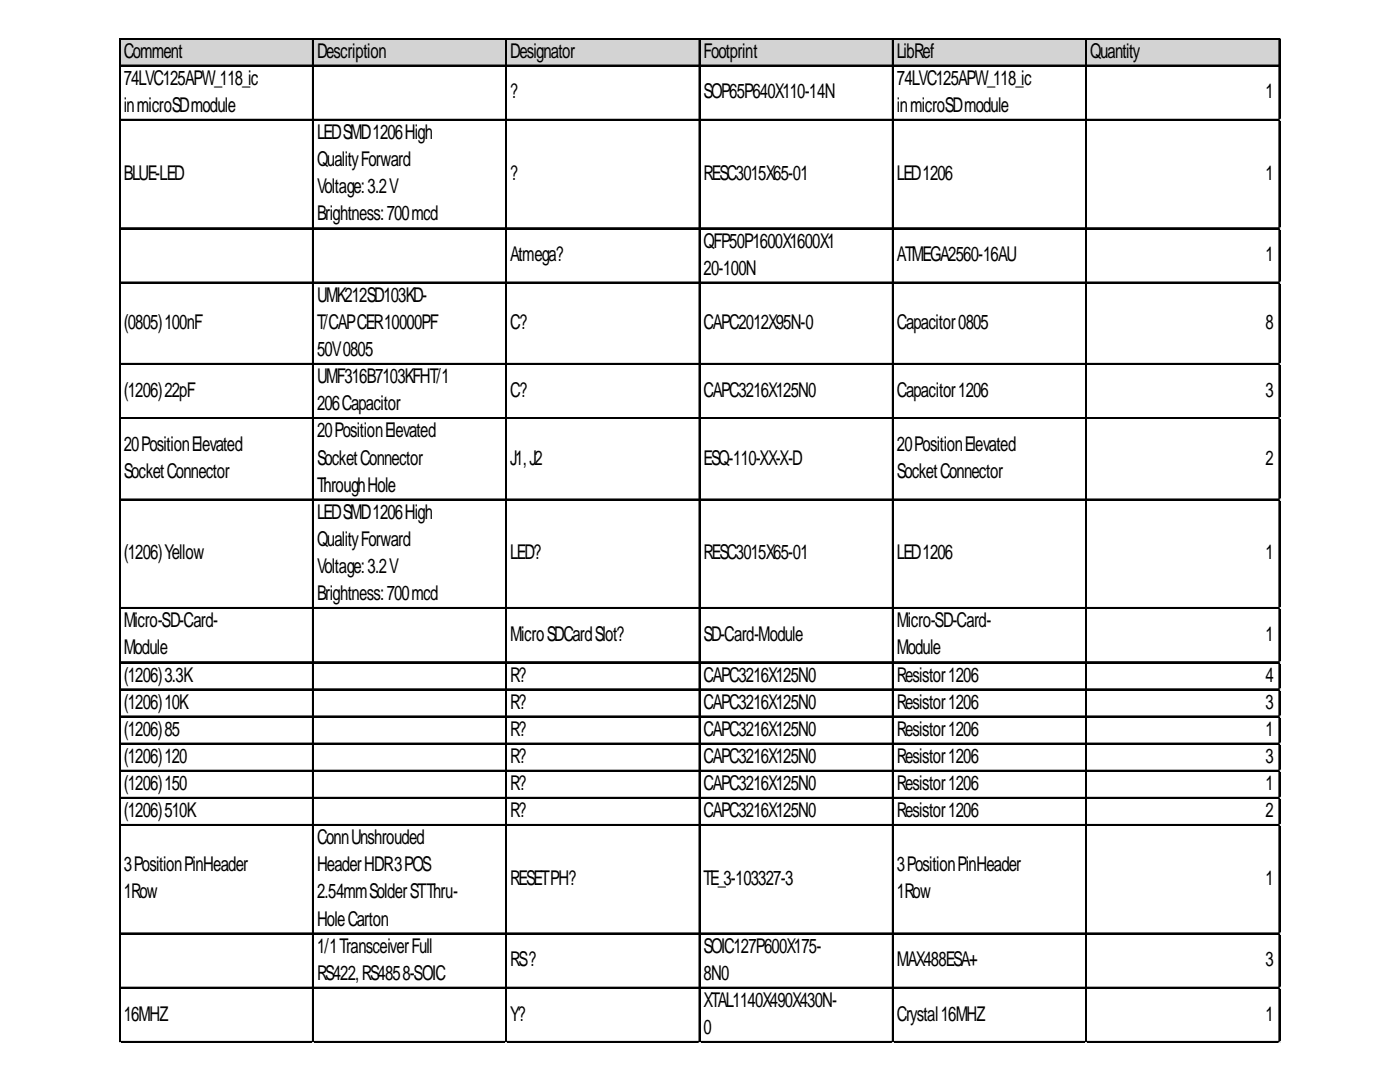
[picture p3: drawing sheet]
<svg xmlns="http://www.w3.org/2000/svg" width="279mm" height="216mm" viewBox="0 0 279 216" stroke-linecap="round" stroke-linejoin="round" font-family="sans-serif">
<defs><g id="words">
<g font-size="4.1">
<text x="24.7" y="11.5">Comment</text>
<text x="63.3" y="11.5">Description</text>
<text x="101.8" y="11.5">Designator</text>
<text x="140.4" y="11.5">Footprint</text>
<text x="179" y="11.5">LibRef</text>
<text x="217.6" y="11.5">Quantity</text>
<text x="24.7" y="16.9">74LVC125APW_118_ic</text>
<text x="179" y="16.9">74LVC125APW_118_ic</text>
<text x="24.7" y="22.3">inmicroSDmodule</text>
<text x="101.8" y="19.6">?</text>
<text x="140.4" y="19.6">SOP65P640X110-14N</text>
<text x="179" y="22.3">inmicroSDmodule</text>
<text x="252.5" y="19.6">1</text>
<text x="63.3" y="27.7">LEDSMD1206High</text>
<text x="24.7" y="35.9">BLUE-LED</text>
<text x="63.3" y="33.2">QualityForward</text>
<text x="101.8" y="35.9">?</text>
<text x="140.4" y="35.9">RESC3015X65-01</text>
<text x="179" y="35.9">LED1206</text>
<text x="252.5" y="35.9">1</text>
<text x="63.3" y="38.6">Voltage:3.2V</text>
<text x="63.3" y="44">Brightness:700mcd</text>
<text x="101.8" y="52.1">Atmega?</text>
<text x="140.4" y="49.4">QFP50P1600X1600X1</text>
<text x="179" y="52.1">ATMEGA2560-16AU</text>
<text x="252.5" y="52.1">1</text>
<text x="140.4" y="54.8">20-100N</text>
<text x="24.7" y="65.6">(0805)100nF</text>
<text x="63.3" y="60.2">UMK212SD103KD-</text>
<text x="63.3" y="65.6">T/CAPCER10000PF</text>
<text x="101.8" y="65.6">C?</text>
<text x="140.4" y="65.6">CAPC2012X95N-0</text>
<text x="179" y="65.6">Capacitor0805</text>
<text x="252.5" y="65.6">8</text>
<text x="63.3" y="71">50V0805</text>
<text x="63.3" y="76.5">UMF316B7103KFHT/1</text>
<text x="24.7" y="79.2">(1206)22pF</text>
<text x="63.3" y="81.9">206Capacitor</text>
<text x="101.8" y="79.2">C?</text>
<text x="140.4" y="79.2">CAPC3216X125N0</text>
<text x="179" y="79.2">Capacitor1206</text>
<text x="252.5" y="79.2">3</text>
<text x="24.7" y="90">20PositionElevated</text>
<text x="63.3" y="87.3">20PositionElevated</text>
<text x="179" y="90">20PositionElevated</text>
<text x="24.7" y="95.4">SocketConnector</text>
<text x="63.3" y="92.7">SocketConnector</text>
<text x="101.8" y="92.7">J1,J2</text>
<text x="140.4" y="92.7">ESQ-110-XX-X-D</text>
<text x="179" y="95.4">SocketConnector</text>
<text x="252.5" y="92.7">2</text>
<text x="63.3" y="98.1">ThroughHole</text>
<text x="63.3" y="103.5">LEDSMD1206High</text>
<text x="24.7" y="111.6">(1206)Yellow</text>
<text x="63.3" y="108.9">QualityForward</text>
<text x="101.8" y="111.6">LED?</text>
<text x="140.4" y="111.6">RESC3015X65-01</text>
<text x="179" y="111.6">LED1206</text>
<text x="252.5" y="111.6">1</text>
<text x="63.3" y="114.3">Voltage:3.2V</text>
<text x="63.3" y="119.8">Brightness:700mcd</text>
<text x="24.7" y="125.2">Micro-SD-Card-</text>
<text x="179" y="125.2">Micro-SD-Card-</text>
<text x="24.7" y="130.6">Module</text>
<text x="101.8" y="127.9">MicroSDCardSlot?</text>
<text x="140.4" y="127.9">SD-Card-Module</text>
<text x="179" y="130.6">Module</text>
<text x="252.5" y="127.9">1</text>
<text x="24.7" y="136">(1206)3.3K</text>
<text x="101.8" y="136">R?</text>
<text x="140.4" y="136">CAPC3216X125N0</text>
<text x="179" y="136">Resistor1206</text>
<text x="252.5" y="136">4</text>
<text x="24.7" y="141.4">(1206)10K</text>
<text x="101.8" y="141.4">R?</text>
<text x="140.4" y="141.4">CAPC3216X125N0</text>
<text x="179" y="141.4">Resistor1206</text>
<text x="252.5" y="141.4">3</text>
<text x="24.7" y="146.8">(1206)85</text>
<text x="101.8" y="146.8">R?</text>
<text x="140.4" y="146.8">CAPC3216X125N0</text>
<text x="179" y="146.8">Resistor1206</text>
<text x="252.5" y="146.8">1</text>
<text x="24.7" y="152.2">(1206)120</text>
<text x="101.8" y="152.2">R?</text>
<text x="140.4" y="152.2">CAPC3216X125N0</text>
<text x="179" y="152.2">Resistor1206</text>
<text x="252.5" y="152.2">3</text>
<text x="24.7" y="157.6">(1206)150</text>
<text x="101.8" y="157.6">R?</text>
<text x="140.4" y="157.6">CAPC3216X125N0</text>
<text x="179" y="157.6">Resistor1206</text>
<text x="252.5" y="157.6">1</text>
<text x="24.7" y="163">(1206)510K</text>
<text x="101.8" y="163">R?</text>
<text x="140.4" y="163">CAPC3216X125N0</text>
<text x="179" y="163">Resistor1206</text>
<text x="252.5" y="163">2</text>
<text x="24.7" y="173.9">3PositionPinHeader</text>
<text x="63.3" y="168.5">ConnUnshrouded</text>
<text x="63.3" y="173.9">HeaderHDR3POS</text>
<text x="179" y="173.9">3PositionPinHeader</text>
<text x="24.7" y="179.3">1Row</text>
<text x="63.3" y="179.3">2.54mmSolderSTThru-</text>
<text x="101.8" y="176.6">RESETPH?</text>
<text x="140.4" y="176.6">TE_3-103327-3</text>
<text x="179" y="179.3">1Row</text>
<text x="252.5" y="176.6">1</text>
<text x="63.3" y="184.7">HoleCarton</text>
<text x="63.3" y="190.1">1/1TransceiverFull</text>
<text x="140.4" y="190.1">SOIC127P600X175-</text>
<text x="63.3" y="195.5">RS422,RS4858-SOIC</text>
<text x="101.8" y="192.8">RS?</text>
<text x="140.4" y="195.5">8N0</text>
<text x="179" y="192.8">MAX488ESA+</text>
<text x="252.5" y="192.8">3</text>
<text x="24.7" y="203.6">16MHZ</text>
<text x="101.8" y="203.6">Y?</text>
<text x="140.4" y="200.9">XTAL1140X490X430N-</text>
<text x="179" y="203.6">Crystal16MHZ</text>
<text x="252.5" y="203.6">1</text>
<text x="140.4" y="206.3">0</text>
</g>
</g></defs>
<path d="M24 7.8h231.5v5.5h-231.5z" fill="#d3d3d3"/>
<g fill="none" stroke="#000" stroke-width=".26">
<path d="M23.8 7.6v200.5M24 7.6h231.5M24 13h231.5M62.4 7.8v200.3M100.9 7.8v200.3M139.5 7.8v200.3M178.1 7.8v200.3M216.7 7.8v200.3M255.2 7.8v200.3M24 23.9h231.5M24 45.5h231.5M24 56.3h231.5"/>
<path d="M24 72.6h231.5M24 83.4h231.5M24 99.6h231.5M24 121.3h231.5M24 132.1h231.5M24 137.5h231.5M24 142.9h231.5M24 148.3h231.5M24 153.7h231.5M24 159.1h231.5M24 164.6h231.5M24 186.2h231.5"/>
<path d="M24 197h231.5M24 207.9h231.5"/>
</g>
<g fill="none" stroke="#000" stroke-width=".23">
<path d="M23.9 7.6v200.5M24 7.7h231.5M24 13.1h231.5M62.5 7.8v200.3M101.1 7.8v200.3M139.6 7.8v200.3M178.2 7.8v200.3M216.8 7.8v200.3M255.4 7.8v200.3M24 24h231.5M24 45.6h231.5M24 56.4h231.5"/>
<path d="M24 72.7h231.5M24 83.5h231.5M24 99.7h231.5M24 121.4h231.5M24 132.2h231.5M24 137.6h231.5M24 143h231.5M24 148.4h231.5M24 153.8h231.5M24 159.3h231.5M24 164.7h231.5M24 186.3h231.5"/>
<path d="M24 197.1h231.5M24 208h231.5"/>
</g>
<path d="M23.8 208.1h.1" fill="none" stroke="#e0e0e0" stroke-width=".26"/>
<path d="M23.8 208.1h.2z" fill="#e0e0e0"/>
<path d="M62.4 208.1h.1" fill="none" stroke="#e0e0e0" stroke-width=".26"/>
<path d="M62.4 208.1h.2z" fill="#e0e0e0"/>
<path d="M100.9 208.1h.1" fill="none" stroke="#e0e0e0" stroke-width=".26"/>
<path d="M100.9 208.1h.3z" fill="#e0e0e0"/>
<path d="M139.5 208.1h.1" fill="none" stroke="#e0e0e0" stroke-width=".26"/>
<path d="M139.5 208.1h.2z" fill="#e0e0e0"/>
<path d="M178.1 208.1h.1" fill="none" stroke="#e0e0e0" stroke-width=".26"/>
<path d="M178.1 208.1h.2z" fill="#e0e0e0"/>
<path d="M216.7 208.1h.1" fill="none" stroke="#e0e0e0" stroke-width=".26"/>
<path d="M216.7 208.1h.2z" fill="#e0e0e0"/>
<path d="M255.2 208.1h.1" fill="none" stroke="#e0e0e0" stroke-width=".26"/>
<path d="M255.2 208.1h.3z" fill="#e0e0e0"/>
<path d="M255.5 23.9h.1" fill="none" stroke="#e0e0e0" stroke-width=".26"/>
<path d="M255.5 23.9v.2z" fill="#e0e0e0"/>
<path d="M255.5 45.5h.1" fill="none" stroke="#e0e0e0" stroke-width=".26"/>
<path d="M255.5 45.5v.2z" fill="#e0e0e0"/>
<path d="M255.5 56.3h.1" fill="none" stroke="#e0e0e0" stroke-width=".26"/>
<path d="M255.5 56.3v.2z" fill="#e0e0e0"/>
<path d="M255.5 72.6h.1" fill="none" stroke="#e0e0e0" stroke-width=".26"/>
<path d="M255.5 72.6v.2z" fill="#e0e0e0"/>
<path d="M255.5 83.4h.1" fill="none" stroke="#e0e0e0" stroke-width=".26"/>
<path d="M255.5 83.4v.2z" fill="#e0e0e0"/>
<path d="M255.5 99.6h.1" fill="none" stroke="#e0e0e0" stroke-width=".26"/>
<path d="M255.5 99.6v.2z" fill="#e0e0e0"/>
<path d="M255.5 121.3h.1" fill="none" stroke="#e0e0e0" stroke-width=".26"/>
<path d="M255.5 121.3v.2z" fill="#e0e0e0"/>
<path d="M255.5 132.1h.1" fill="none" stroke="#e0e0e0" stroke-width=".26"/>
<path d="M255.5 132.1v.2z" fill="#e0e0e0"/>
<path d="M255.5 137.5h.1" fill="none" stroke="#e0e0e0" stroke-width=".26"/>
<path d="M255.5 137.5v.2z" fill="#e0e0e0"/>
<path d="M255.5 142.9h.1" fill="none" stroke="#e0e0e0" stroke-width=".26"/>
<path d="M255.5 142.9v.2z" fill="#e0e0e0"/>
<path d="M255.5 148.3h.1" fill="none" stroke="#e0e0e0" stroke-width=".26"/>
<path d="M255.5 148.3v.2z" fill="#e0e0e0"/>
<path d="M255.5 153.7h.1" fill="none" stroke="#e0e0e0" stroke-width=".26"/>
<path d="M255.5 153.7v.3z" fill="#e0e0e0"/>
<path d="M255.5 159.1h.1" fill="none" stroke="#e0e0e0" stroke-width=".26"/>
<path d="M255.5 159.1v.3z" fill="#e0e0e0"/>
<path d="M255.5 164.6h.1" fill="none" stroke="#e0e0e0" stroke-width=".26"/>
<path d="M255.5 164.6v.2z" fill="#e0e0e0"/>
<path d="M255.5 186.2h.1" fill="none" stroke="#e0e0e0" stroke-width=".26"/>
<path d="M255.5 186.2v.2z" fill="#e0e0e0"/>
<path d="M255.5 197h.1" fill="none" stroke="#e0e0e0" stroke-width=".26"/>
<path d="M255.5 197v.3z" fill="#e0e0e0"/>
<path d="M255.5 207.9h.1" fill="none" stroke="#e0e0e0" stroke-width=".26"/>
<path d="M255.5 207.9v.2z" fill="#e0e0e0"/>
<use href="#words"/>
</svg>
